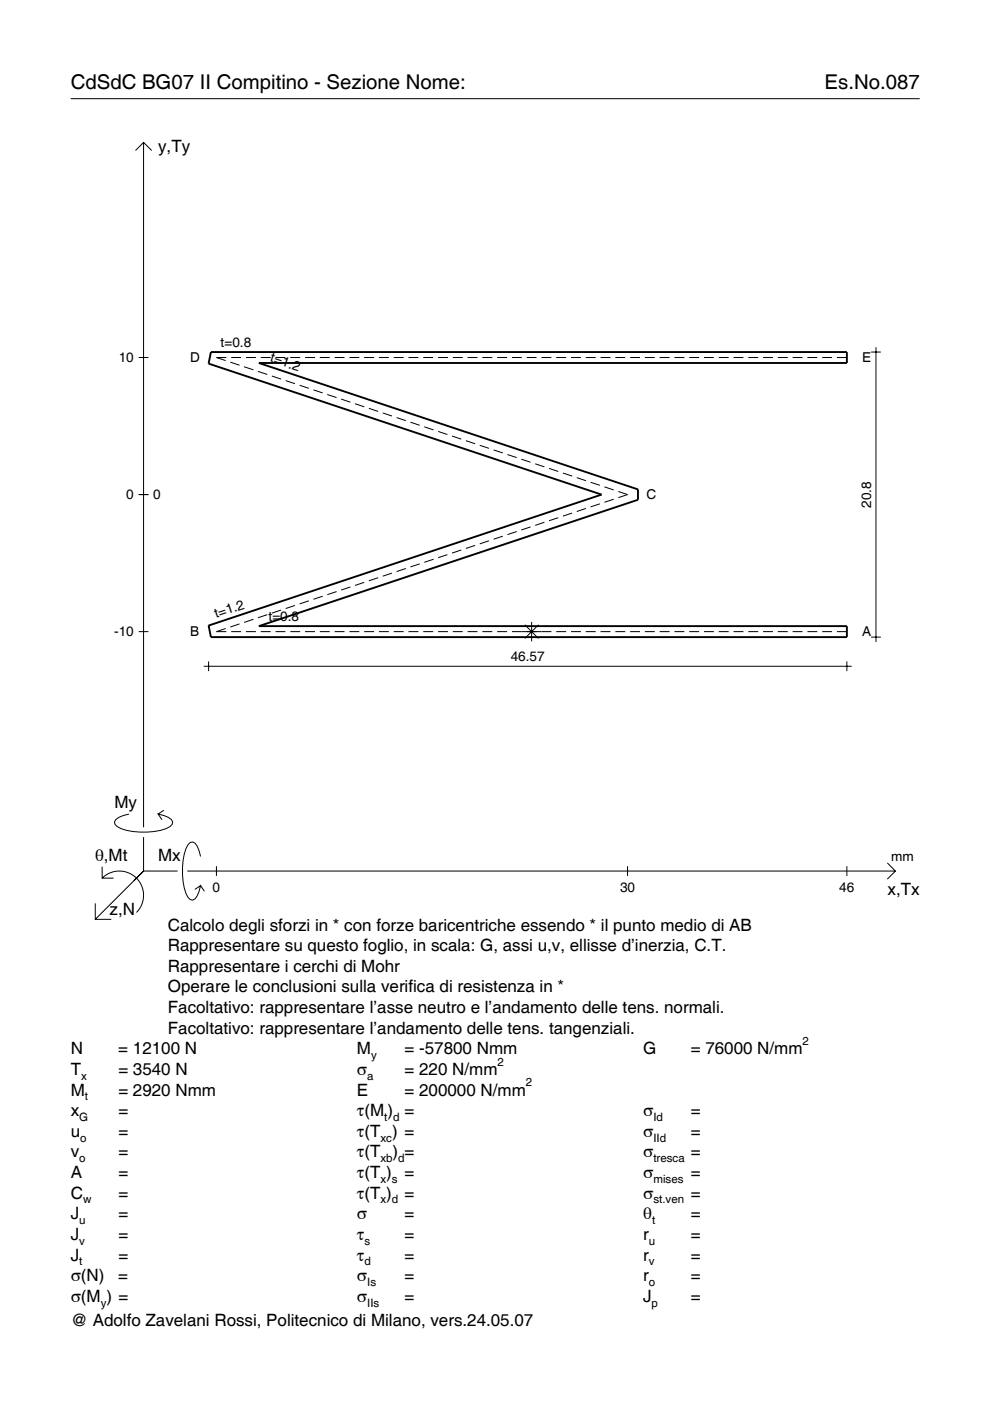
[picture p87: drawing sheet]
<svg xmlns="http://www.w3.org/2000/svg" width="210mm" height="297mm" viewBox="0 0 210 297" stroke-linecap="round" stroke-linejoin="round" font-family="sans-serif">
<defs><g id="words">
<g font-size="4.3">
<text x="15" y="18.9">CdSdC BG07 II Compitino - Sezione Nome:</text>
<text x="174.8" y="18.9">Es.No.087</text>
</g>
<g font-size="3.6">
<text x="33.5" y="32.3">y,Ty</text>
<text x="24.3" y="171.3">My</text>
<text x="20.1" y="182.6">θ,Mt</text>
<text x="33.5" y="182.6">Mx</text>
<text x="188.2" y="189.8">x,Tx</text>
<text x="23.2" y="193.9">z,N</text>
<text x="35.6" y="197.3">Calcolo degli sforzi in * con forze baricentriche essendo * il punto medio di AB</text>
<text x="35.6" y="201.7">Rappresentare su questo foglio, in scala: G, assi u,v, ellisse d’inerzia, C.T.</text>
<text x="35.6" y="206">Rappresentare i cerchi di Mohr</text>
<text x="35.6" y="210.4">Operare le conclusioni sulla verifica di resistenza in *</text>
<text x="35.6" y="214.8">Facoltativo: rappresentare l’asse neutro e l’andamento delle tens. normali.</text>
<text x="35.6" y="219.2">Facoltativo: rappresentare l’andamento delle tens. tangenziali.</text>
<text x="15" y="223.5">N</text>
<text x="15" y="227.9">T</text>
<text x="25.1" y="223.5">= 12100 N</text>
<text x="25.1" y="227.9">= 3540 N</text>
<text x="75.7" y="227.9">σ</text>
<text x="75.7" y="223.5">M</text>
<text x="85.8" y="223.5">= -57800 Nmm</text>
<text x="85.8" y="227.9">= 220 N/mm</text>
<text x="136.4" y="223.5">G</text>
<text x="146.5" y="223.5">= 76000 N/mm</text>
<text x="15" y="232.3">M</text>
<text x="25.1" y="232.3">= 2920 Nmm</text>
<text x="75.7" y="232.3">E</text>
<text x="85.8" y="232.3">= 200000 N/mm</text>
<text x="15" y="236.7">x</text>
<text x="25.1" y="236.7">=</text>
<text x="75.7" y="236.7">τ(M ) =</text>
<text x="136.4" y="236.7">σ</text>
<text x="146.5" y="236.7">=</text>
<text x="15" y="241">u</text>
<text x="15" y="245.4">v</text>
<text x="25.1" y="241">=</text>
<text x="25.1" y="245.4">=</text>
<text x="75.7" y="241">τ(T ) =</text>
<text x="75.7" y="245.4">τ(T</text>
<text x="83.3" y="245.4">) =</text>
<text x="136.4" y="241">σ</text>
<text x="136.4" y="245.4">σ</text>
<text x="146.5" y="241">=</text>
<text x="146.5" y="245.4">=</text>
<text x="15" y="249.8">A</text>
<text x="25.1" y="249.8">=</text>
<text x="75.7" y="249.8">τ(T )</text>
<text x="85.8" y="249.8">=</text>
<text x="136.4" y="249.8">σ</text>
<text x="146.5" y="249.8">=</text>
<text x="15" y="254.2">C</text>
<text x="25.1" y="254.2">=</text>
<text x="75.7" y="254.2">τ(T )</text>
<text x="85.8" y="254.2">=</text>
<text x="136.4" y="254.2">σ</text>
<text x="146.5" y="254.2">=</text>
<text x="15" y="258.5">J</text>
<text x="15" y="262.9">J</text>
<text x="25.1" y="258.5">=</text>
<text x="25.1" y="262.9">=</text>
<text x="75.7" y="258.5">σ</text>
<text x="75.7" y="262.9">τ</text>
<text x="85.8" y="258.5">=</text>
<text x="85.8" y="262.9">=</text>
<text x="136.4" y="258.5">θ</text>
<text x="136.4" y="262.9">r</text>
<text x="146.5" y="258.5">=</text>
<text x="146.5" y="262.9">=</text>
<text x="15" y="267.3">J</text>
<text x="25.1" y="267.3">=</text>
<text x="75.7" y="267.3">τ</text>
<text x="85.8" y="267.3">=</text>
<text x="136.4" y="267.3">r</text>
<text x="146.5" y="267.3">=</text>
<text x="15" y="271.7">σ(N)</text>
<text x="25.1" y="271.7">=</text>
<text x="75.7" y="271.7">σ</text>
<text x="85.8" y="271.7">=</text>
<text x="136.4" y="271.7">r</text>
<text x="146.5" y="271.7">=</text>
<text x="15" y="276">σ(M ) =</text>
<text x="15" y="281.2">@ Adolfo Zavelani Rossi, Politecnico di Milano, vers.24.05.07</text>
<text x="75.7" y="276">σ</text>
<text x="85.8" y="276">=</text>
<text x="136.4" y="276">J</text>
<text x="146.5" y="276">=</text>
</g>
<g font-size="2.9">
<text x="25.2" y="76.8">10</text>
<text x="40.3" y="76.7">D</text>
<text x="46.8" y="73.6">t=0.8</text>
<text x="57.2" y="76.6" transform="rotate(18 57.2 76.6)">t=1.2</text>
<text x="182.8" y="76.7">E</text>
<text x="26.8" y="105.9">0</text>
<text x="32.5" y="105.9">0</text>
<text x="137.1" y="105.8">C</text>
<text x="184.7" y="107.7" transform="rotate(-90 184.7 107.7)">20.8</text>
<text x="45.9" y="131" transform="rotate(-18 45.9 131)">t=1.2</text>
<text x="56.9" y="131.7">t=0.8</text>
<text x="24.2" y="134.9">-10</text>
<text x="40.3" y="134.8">B</text>
<text x="182.8" y="134.8">A</text>
<text x="108.3" y="140.2">46.57</text>
<text x="189" y="182.6">mm</text>
<text x="45.1" y="189.1">0</text>
<text x="131.5" y="189.1">30</text>
<text x="178" y="189.1">46</text>
</g>
<g font-size="2.4">
<text x="170.2" y="221.5">2</text>
<text x="78.7" y="224.5">y</text>
<text x="105.5" y="225.9">2</text>
<text x="17.2" y="228.9">x</text>
<text x="18" y="233.3">t</text>
<text x="77.9" y="228.9">a</text>
<text x="111.5" y="230.3">2</text>
<text x="16.8" y="237.7">G</text>
<text x="81.5" y="237.7">t d</text>
<text x="138.5" y="237.7">Id</text>
<text x="17" y="242">o</text>
<text x="80.7" y="242">xc</text>
<text x="138.5" y="242">IId</text>
<text x="16.8" y="246.4">o</text>
<text x="80.7" y="246.4">xb d</text>
<text x="80.7" y="250.8">x s</text>
<text x="138.5" y="246.4">tresca</text>
<text x="138.5" y="250.8">mises</text>
<text x="17.6" y="255.2">w</text>
<text x="80.7" y="255.2">x d</text>
<text x="138.5" y="255.2">st.ven</text>
<text x="16.8" y="259.5">u</text>
<text x="16.8" y="263.9">v</text>
<text x="77.3" y="263.9">s</text>
<text x="137.6" y="263.9">u</text>
<text x="138.2" y="259.5">t</text>
<text x="16.8" y="268.3">t</text>
<text x="77.3" y="268.3">d</text>
<text x="137.6" y="268.3">v</text>
<text x="77.9" y="272.7">Is</text>
<text x="137.6" y="272.7">o</text>
<text x="21.4" y="277">y</text>
<text x="77.9" y="277">IIs</text>
<text x="138.2" y="277">p</text>
</g>
</g></defs>
<g fill="none" stroke="#000" stroke-width=".21">
<path d="M15 20.9h180M28.7 31.9l1.7-1.7 1.8 1.7M30.4 30.2v145.2M29.4 75.8h2.1M48 75.8h-2.1l1.9 .7M48.8 76.8l2 .6M49 75.8h2.1M51.8 77.8l1.9 .6M52.1 75.8h2.2M54.7 78.7l2 .7M55.3 75.8h2.1M57.6 79.7l2 .7"/>
<path d="M58.4 75.8h2.1M61.5 75.8h2.1M64.7 75.8h2.1M67.8 75.8h2.1M70.9 75.8h2.1M74.1 75.8h2.1M77.2 75.8h2.1M80.3 75.8h2.1M83.5 75.8h2.1M86.6 75.8h2.1M89.7 75.8h2.1M92.9 75.8h2.1"/>
<path d="M96 75.8h2.1M99.1 75.8h2.1M102.3 75.8h2.1M105.4 75.8h2.1M108.5 75.8h2.1M111.7 75.8h2.1M114.8 75.8h2.1M117.9 75.8h2.1M121.1 75.8h2.1M124.2 75.8h2.1M127.3 75.8h2.1M130.5 75.8h2.1"/>
<path d="M133.6 75.8h2.1M136.7 75.8h2.1M139.9 75.8h2.1M143 75.8h2.1M146.1 75.8h2.1M149.3 75.8h2.1M152.4 75.8h2.1M155.5 75.8h2.1M158.7 75.8h2.1M161.8 75.8h2.1M164.9 75.8h2.1M168.1 75.8h2.1"/>
<path d="M171.2 75.8h2.1M174.3 75.8h2.1M177.4 75.8h2.2M184.7 74.6h2.1M185.7 73.6v62.5M60.6 80.7l1.9 .7M63.5 81.7l2 .6M66.5 82.7l1.9 .6M69.4 83.6l2 .7M72.3 84.6l2 .7M75.3 85.6l1.9 .7M78.2 86.6l2 .6"/>
<path d="M81.1 87.6l2 .6M84.1 88.5l1.9 .7M87 89.5l2 .7M90 90.5l1.9 .7M92.9 91.5l2 .6M95.8 92.5l2 .6M98.8 93.4l1.9 .7M101.7 94.4l2 .7M104.7 95.4l1.9 .6M107.6 96.4l2 .6M110.5 97.4l2 .6M113.5 98.3l1.9 .7"/>
<path d="M116.4 99.3l2 .7M29.4 104.9h2.1M89 119.6l-2 .6M91.9 118.6l-1.9 .6M94.9 117.6l-2 .6M97.8 116.6l-2 .7M100.7 115.6l-1.9 .7M103.7 114.7l-2 .6M106.6 113.7l-1.9 .6M109.6 112.7l-2 .7M112.5 111.7l-2 .7M115.4 110.7l-1.9 .7"/>
<path d="M118.4 109.8l-2 .6M119.3 100.3l2 .6M121.3 108.8l-2 .6M122.3 101.3l1.9 .6M124.2 107.8l-1.9 .7M125.2 102.3l2 .6M127.2 106.8l-2 .7M128.2 103.2l1.9 .7M130.1 105.8l-1.9 .7M131.1 104.2l2 .7-2 .6M29.4 133.9h2.1M47.8 133.3l-1.9 .6h2.1"/>
<path d="M49 133.9h2.1M50.8 132.3l-2 .6M52.1 133.9h2.2M53.7 131.3l-1.9 .7M55.3 133.9h2.1M56.7 130.3l-2 .7M58.4 133.9h2.1M59.6 129.3l-2 .7M61.5 133.9h2.1M62.5 128.4l-1.9 .6M64.7 133.9h2.1M65.5 127.4l-2 .6"/>
<path d="M67.8 133.9h2.1M68.4 126.4l-1.9 .7M70.9 133.9h2.1M71.4 125.4l-2 .7M74.1 133.9h2.1M74.3 124.5l-2 .6M77.2 133.9h2.1M77.2 123.5l-1.9 .6M80.2 122.5l-2 .6M80.3 133.9h2.1M83.1 121.5l-2 .7M83.5 133.9h2.1"/>
<path d="M86 120.5l-1.9 .7M86.6 133.9h2.1M89.7 133.9h2.1M92.9 133.9h2.1M96 133.9h2.1M99.1 133.9h2.1M102.3 133.9h2.1M105.4 133.9h2.1M108.5 133.9h8.4M111.3 132.5l2.9 2.9M112.7 131.9v4.1M114.2 132.5l-2.9 2.9"/>
<path d="M117.9 133.9h2.1M121.1 133.9h2.1M124.2 133.9h2.1M127.3 133.9h2.1M130.5 133.9h2.1M133.6 133.9h2.1M136.7 133.9h2.1M139.9 133.9h2.1M143 133.9h2.1M146.1 133.9h2.1M149.3 133.9h2.1M152.4 133.9h2.1"/>
<path d="M155.5 133.9h2.1M158.7 133.9h2.1M161.8 133.9h2.1M164.9 133.9h2.1M168.1 133.9h2.1M171.2 133.9h2.1M174.3 133.9h2.1M177.4 133.9h2.2M184.7 135.1h2.1M43.2 141.3h137.4M44.2 140.2v2.1M179.6 140.2v2.1"/>
<path d="M27.3 172.6a3.6 3.6 0 0 0-3 1.7l.1 .5a5.7 5.7 0 0 0 3.8 1.5 13.3 13.3 0 0 0 7.8-1l.5-.5 .1-.5a3.6 3.6 0 0 0-3.1-1.7l.8 1.2M30.4 177.5v7.2M34.7 171.8l-1.2 .8M20.2 191.5v3.4h3.4M21.7 186.2a5.1 5.1 0 0 1 7.2 0 5.1 5.1 0 0 1 0 7.3M21.7 183.8v2.4h2.4M30.4 184.7l-10.2 10.2M30.4 184.7l-2 2M30.4 184.7h7.2M39.7 184.7h150.1M42.5 181.6a3.6 3.6 0 0 0-1.7-3.1l-.5 .1a5.7 5.7 0 0 0-1.5 3.8 13.3 13.3 0 0 0 1 7.8l.5 .5 .5 .2a3.6 3.6 0 0 0 1.7-3.1l-1.2 .8M42.5 187.8l.8 1.2"/>
<path d="M45.9 183.7v2M133.1 183.7v2M179.6 183.7v2M188.1 183l1.7 1.7-1.7 1.7"/>
</g>
<path d="M44.7 74.6h134.9v2.4h-124.7l80.4 26.8v2.2l-80.4 26.8h124.7v2.3h-134.9l-.5-2.5 83.3-27.7-83.3-27.8z" fill="none" stroke="#000" stroke-width=".4"/>
<use href="#words"/>
</svg>
